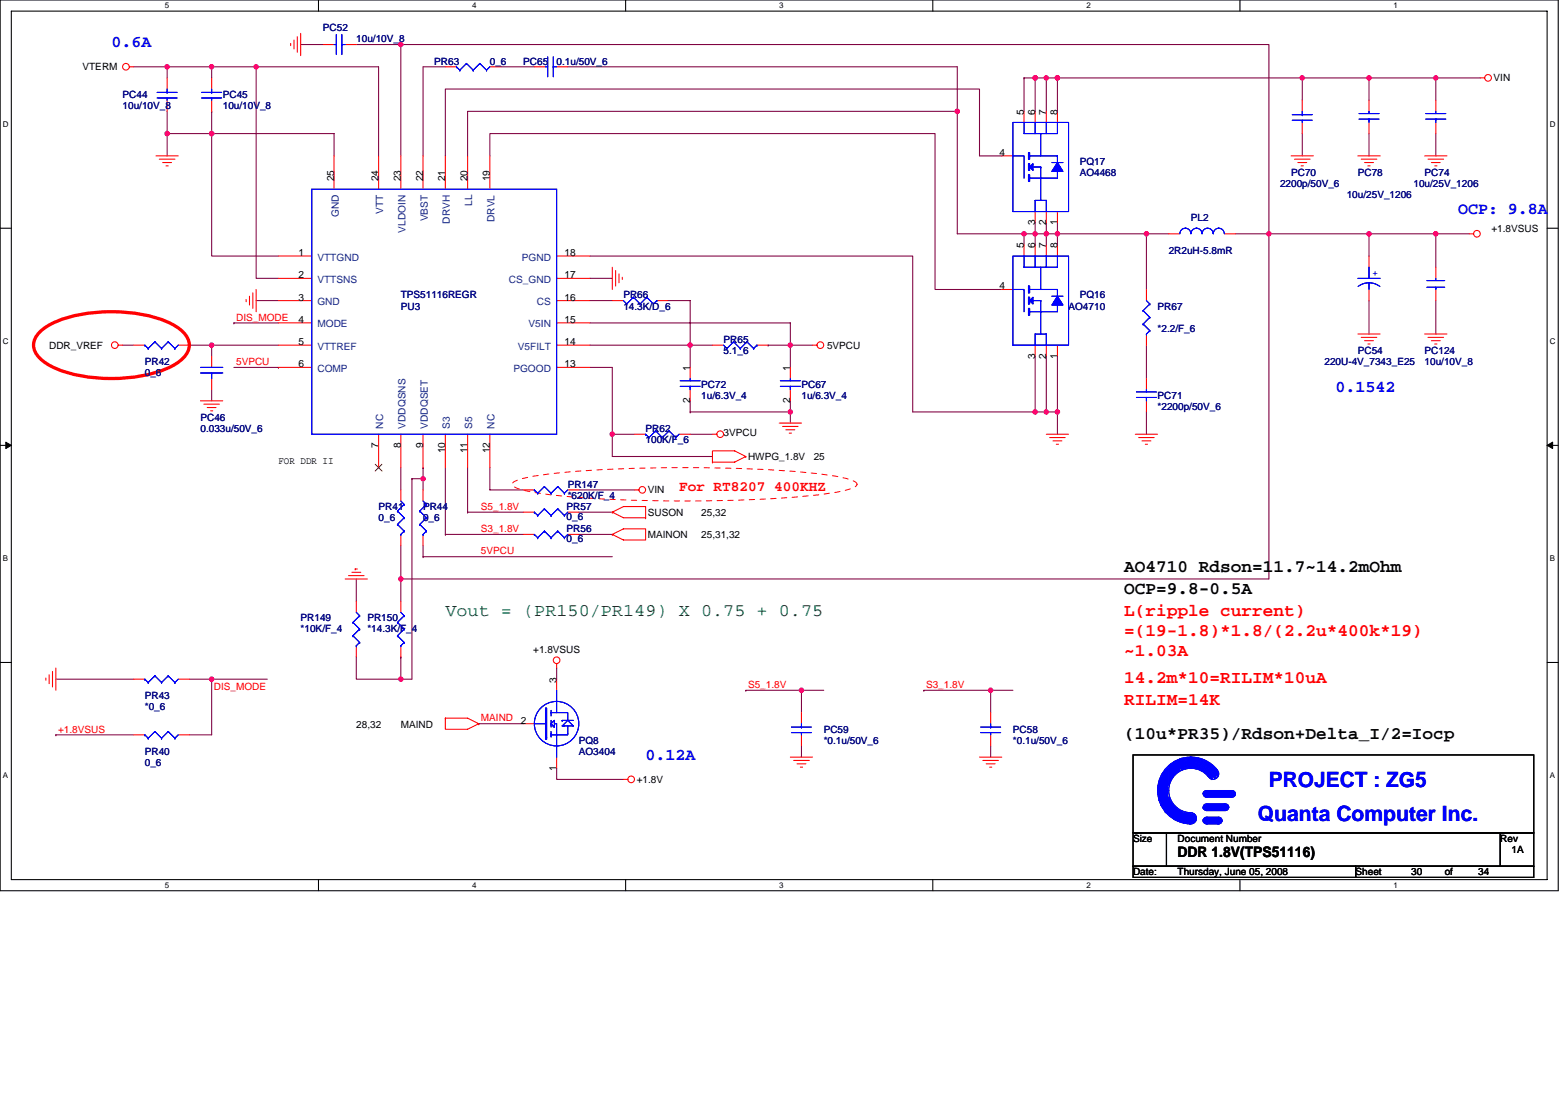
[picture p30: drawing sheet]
<svg xmlns="http://www.w3.org/2000/svg" width="297mm" height="210mm" viewBox="0 0 297 210" stroke-linecap="round" stroke-linejoin="round" font-family="sans-serif">
<defs><g id="words">
<g font-size="4" fill="#00f">
<text x="240.4" y="149.1">PROJECT : ZG5</text>
<text x="238.3" y="155.4">Quanta Computer Inc.</text>
</g>
<g font-size="3.4">
<text x="213" y="108.2">AO4710 Rdson=11.7~14.2mOhm</text>
<text x="213" y="112.4">OCP=9.8-0.5A</text>
<text x="213" y="139.8">(10u*PR35)/Rdson+Delta_I/2=Iocp</text>
</g>
<text font-size="3.4" fill="#008000" x="84.4" y="116.6">Vout = (PR150/PR149) X 0.75 + 0.75</text>
<g font-size="3.4" fill="#f00">
<text x="213" y="116.6">L(ripple current)</text>
<text x="213" y="120.5">=(19-1.8)*1.8/(2.2u*400k*19)</text>
<text x="213" y="124.3">~1.03A</text>
<text x="213" y="129.3">14.2m*10=RILIM*10uA</text>
<text x="213" y="133.5">RILIM=14K</text>
</g>
<g font-size="3.2" fill="#00f">
<text x="21.1" y="8.9">0.6A</text>
<text x="276.2" y="40.6">OCP: 9.8A</text>
<text x="253" y="74.3">0.1542</text>
<text x="122.3" y="143.9">0.12A</text>
</g>
<text font-size="2.7" fill="#f00" x="128.6" y="92.9">For RT8207 400KHZ</text>
<text font-size="2.7" x="223.1" y="162.3">DDR 1.8V(TPS51116)</text>
<g font-size="1.9" fill="#000080">
<text x="61.2" y="5.9">PC52</text>
<text x="67.5" y="8">10u/10V_8</text>
<text x="82.3" y="12.2">PR63</text>
<text x="92.8" y="12.2">0_6</text>
<text x="99.1" y="12.2">PC65</text>
<text x="105.4" y="12.2">0.1u/50V_6</text>
<text x="23.2" y="18.6">PC44</text>
<text x="23.2" y="20.7">10u/10V_8</text>
<text x="42.2" y="18.6">PC45</text>
<text x="42.2" y="20.7">10u/10V_8</text>
<text x="204.5" y="31.2">PQ17</text>
<text x="204.5" y="33.3">AO4468</text>
<text x="242.5" y="35.4">2200p/50V_6</text>
<text x="244.6" y="33.3">PC70</text>
<text x="257.2" y="33.3">PC78</text>
<text x="267.8" y="35.4">10u/25V_1206</text>
<text x="269.9" y="33.3">PC74</text>
<text x="225.6" y="41.8">PL2</text>
<text x="255.1" y="37.5">10u/25V_1206</text>
<text x="221.4" y="48.1">2R2uH-5.8mR</text>
<text x="75.9" y="58.6">PU3</text>
<text x="75.9" y="56.5">TPS51116REGR</text>
<text x="118.1" y="56.5">PR66</text>
<text x="118.1" y="58.6">14.3K/D_6</text>
<text x="202.4" y="58.6">AO4710</text>
<text x="204.5" y="56.5">PQ16</text>
<text x="219.3" y="58.6">PR67</text>
<text x="137.1" y="64.9">PR65</text>
<text x="219.3" y="62.8">*2.2/F_6</text>
<text x="27.4" y="69.2">PR42</text>
<text x="27.4" y="71.3">0_6</text>
<text x="137.1" y="67">5.1_6</text>
<text x="250.9" y="69.2">220U-4V_7343_E25</text>
<text x="257.2" y="67">PC54</text>
<text x="269.9" y="67">PC124</text>
<text x="269.9" y="69.2">10u/10V_8</text>
<text x="132.8" y="73.4">PC72</text>
<text x="132.8" y="75.5">1u/6.3V_4</text>
<text x="151.8" y="73.4">PC67</text>
<text x="151.8" y="75.5">1u/6.3V_4</text>
<text x="219.3" y="75.5">PC71</text>
<text x="219.3" y="77.6">*2200p/50V_6</text>
<text x="38" y="79.7">PC46</text>
<text x="38" y="81.8">0.033u/50V_6</text>
<text x="122.3" y="81.8">PR62</text>
<text x="122.3" y="83.9">100K/F_6</text>
<text x="107.6" y="92.3">PR147</text>
<text x="107.6" y="94.5">*620K/F_4</text>
<text x="71.7" y="96.6">PR41</text>
<text x="71.7" y="98.7">0_6</text>
<text x="80.1" y="96.6">PR44</text>
<text x="80.1" y="98.7">0_6</text>
<text x="107.3" y="100.8">PR56</text>
<text x="107.3" y="96.6">PR57</text>
<text x="107.3" y="98.5">0_6</text>
<text x="107.3" y="102.7">0_6</text>
<text x="57" y="117.6">PR149</text>
<text x="57" y="119.8">*10K/F_4</text>
<text x="69.6" y="117.6">PR150</text>
<text x="69.6" y="119.8">*14.3K/F_4</text>
<text x="27.4" y="132.4">PR43</text>
<text x="27.4" y="134.5">*0_6</text>
<text x="27.4" y="142.9">PR40</text>
<text x="109.7" y="140.8">PQ8</text>
<text x="109.7" y="142.9">AO3404</text>
<text x="156" y="138.7">PC59</text>
<text x="156" y="140.8">*0.1u/50V_6</text>
<text x="191.9" y="138.7">PC58</text>
<text x="191.9" y="140.8">*0.1u/50V_6</text>
<text x="27.4" y="145">0_6</text>
</g>
<g font-size="1.9">
<text x="15.6" y="13.3">VTERM</text>
<text x="283" y="15.4">VIN</text>
<text x="194" y="21.7" transform="rotate(-90 194 21.7)">5</text>
<text x="196.1" y="21.7" transform="rotate(-90 196.1 21.7)">6</text>
<text x="198.2" y="21.7" transform="rotate(-90 198.2 21.7)">7</text>
<text x="200.3" y="21.7" transform="rotate(-90 200.3 21.7)">8</text>
<text x="189.3" y="29.5">4</text>
<text x="63.3" y="34.4" transform="rotate(-90 63.3 34.4)">25</text>
<text x="71.7" y="34.4" transform="rotate(-90 71.7 34.4)">24</text>
<text x="75.9" y="34.4" transform="rotate(-90 75.9 34.4)">23</text>
<text x="80.1" y="34.4" transform="rotate(-90 80.1 34.4)">22</text>
<text x="84.4" y="34.4" transform="rotate(-90 84.4 34.4)">21</text>
<text x="88.6" y="34.4" transform="rotate(-90 88.6 34.4)">20</text>
<text x="92.8" y="34.4" transform="rotate(-90 92.8 34.4)">19</text>
<text x="194" y="47" transform="rotate(-90 194 47)">5</text>
<text x="196.1" y="47" transform="rotate(-90 196.1 47)">6</text>
<text x="196.1" y="42.6" transform="rotate(-90 196.1 42.6)">3</text>
<text x="198.2" y="47" transform="rotate(-90 198.2 47)">7</text>
<text x="198.2" y="42.6" transform="rotate(-90 198.2 42.6)">2</text>
<text x="200.3" y="47" transform="rotate(-90 200.3 47)">8</text>
<text x="200.3" y="42.6" transform="rotate(-90 200.3 42.6)">1</text>
<text x="282.5" y="43.9">+1.8VSUS</text>
<text x="56.5" y="48.5">1</text>
<text x="56.5" y="52.7">2</text>
<text x="106.9" y="48.5">18</text>
<text x="106.9" y="52.7">17</text>
<text x="56.5" y="56.9">3</text>
<text x="106.9" y="56.9">16</text>
<text x="189.3" y="54.8">4</text>
<text x="9.3" y="66">DDR_VREF</text>
<text x="56.5" y="61.1">4</text>
<text x="56.5" y="65.3">5</text>
<text x="106.9" y="61.1">15</text>
<text x="106.9" y="65.3">14</text>
<text x="156.7" y="66">5VPCU</text>
<text x="56.5" y="69.6">6</text>
<text x="106.9" y="69.6">13</text>
<text x="130.7" y="70.2" transform="rotate(-90 130.7 70.2)">1</text>
<text x="149.7" y="70.2" transform="rotate(-90 149.7 70.2)">1</text>
<text x="196.1" y="67.9" transform="rotate(-90 196.1 67.9)">3</text>
<text x="198.2" y="67.9" transform="rotate(-90 198.2 67.9)">2</text>
<text x="200.3" y="67.9" transform="rotate(-90 200.3 67.9)">1</text>
<text x="130.7" y="76.3" transform="rotate(-90 130.7 76.3)">2</text>
<text x="149.7" y="76.3" transform="rotate(-90 149.7 76.3)">2</text>
<text x="137.1" y="82.6">3VPCU</text>
<text x="52.7" y="87.9">FOR DDR II</text>
<text x="71.7" y="84.8" transform="rotate(-90 71.7 84.8)">7</text>
<text x="75.9" y="84.8" transform="rotate(-90 75.9 84.8)">8</text>
<text x="80.1" y="84.8" transform="rotate(-90 80.1 84.8)">9</text>
<text x="84.4" y="85.8" transform="rotate(-90 84.4 85.8)">10</text>
<text x="88.6" y="85.8" transform="rotate(-90 88.6 85.8)">11</text>
<text x="92.8" y="85.8" transform="rotate(-90 92.8 85.8)">12</text>
<text x="141.7" y="87.1">HWPG_1.8V</text>
<text x="154.1" y="87.1">25</text>
<text x="122.7" y="93.4">VIN</text>
<text x="122.7" y="101.8">MAINON</text>
<text x="122.7" y="97.6">SUSON</text>
<text x="132.8" y="97.6">25,32</text>
<text x="132.8" y="101.8">25,31,32</text>
<text x="101" y="123.5">+1.8VSUS</text>
<text x="105.4" y="129.2" transform="rotate(-90 105.4 129.2)">3</text>
<text x="67.5" y="137.9">28,32</text>
<text x="75.9" y="137.9">MAIND</text>
<text x="98.7" y="137">2</text>
<text x="105.4" y="145.9" transform="rotate(-90 105.4 145.9)">1</text>
<text x="120.6" y="148.2">+1.8V</text>
<text x="214.6" y="159.4">Size</text>
<text x="223.1" y="159.4">Document Number</text>
<text x="284.2" y="159.4">Rev</text>
<text x="286.3" y="161.5">1A</text>
<text x="214.6" y="165.7">Date:</text>
<text x="223.1" y="165.7">Thursday, June 05, 2008</text>
<text x="256.8" y="165.7">Sheet</text>
<text x="267.4" y="165.7">30</text>
<text x="273.7" y="165.7">of</text>
<text x="280" y="165.7">34</text>
</g>
<g font-size="1.9" fill="#004080">
<text x="64.2" y="41.2" transform="rotate(-90 64.2 41.2)">GND</text>
<text x="72.6" y="40.5" transform="rotate(-90 72.6 40.5)">VTT</text>
<text x="81" y="41.9" transform="rotate(-90 81 41.9)">VBST</text>
<text x="89.5" y="39" transform="rotate(-90 89.5 39)">LL</text>
<text x="76.8" y="44" transform="rotate(-90 76.8 44)">VLDOIN</text>
<text x="85.2" y="42.3" transform="rotate(-90 85.2 42.3)">DRVH</text>
<text x="93.7" y="42" transform="rotate(-90 93.7 42)">DRVL</text>
<text x="60.1" y="49.3">VTTGND</text>
<text x="60.1" y="53.6">VTTSNS</text>
<text x="96.4" y="53.6">CS_GND</text>
<text x="98.8" y="49.3">PGND</text>
<text x="60.1" y="57.8">GND</text>
<text x="101.7" y="57.8">CS</text>
<text x="60.1" y="62">MODE</text>
<text x="100.1" y="62">V5IN</text>
<text x="60.1" y="66.2">VTTREF</text>
<text x="60.1" y="70.4">COMP</text>
<text x="97.2" y="70.4">PGOOD</text>
<text x="98.1" y="66.2">V5FILT</text>
<text x="72.6" y="81.2" transform="rotate(-90 72.6 81.2)">NC</text>
<text x="76.8" y="81.2" transform="rotate(-90 76.8 81.2)">VDDQSNS</text>
<text x="81" y="81.2" transform="rotate(-90 81 81.2)">VDDQSET</text>
<text x="85.2" y="81.2" transform="rotate(-90 85.2 81.2)">S3</text>
<text x="89.5" y="81.2" transform="rotate(-90 89.5 81.2)">S5</text>
<text x="93.7" y="81.2" transform="rotate(-90 93.7 81.2)">NC</text>
</g>
<text font-size="1.9" fill="#00f" x="260" y="52.3">+</text>
<g font-size="1.9" fill="#f00">
<text x="44.7" y="60.7">DIS_MODE</text>
<text x="44.7" y="69.1">5VPCU</text>
<text x="91.1" y="96.6">S5_1.8V</text>
<text x="91.1" y="100.8">S3_1.8V</text>
<text x="91.1" y="105">5VPCU</text>
<text x="40.5" y="130.7">DIS_MODE</text>
<text x="141.7" y="130.3">S5_1.8V</text>
<text x="175.4" y="130.3">S3_1.8V</text>
<text x="91.1" y="136.6">MAIND</text>
<text x="11" y="138.7">+1.8VSUS</text>
</g>
<g font-size="1.5">
<text x="31.2" y="1.6">5</text>
<text x="89.4" y="1.6">4</text>
<text x="147.6" y="1.6">3</text>
<text x="205.8" y="1.6">2</text>
<text x="264" y="1.6">1</text>
<text x=".6" y="24">D</text>
<text x="293.6" y="24">D</text>
<text x=".6" y="65.1">C</text>
<text x="293.6" y="65.1">C</text>
<text x=".6" y="106.2">B</text>
<text x="293.6" y="106.2">B</text>
<text x=".6" y="147.3">A</text>
<text x="293.6" y="147.3">A</text>
<text x="31.2" y="168.1">5</text>
<text x="89.4" y="168.1">4</text>
<text x="147.6" y="168.1">3</text>
<text x="205.8" y="168.1">2</text>
<text x="264" y="168.1">1</text>
</g>
</g></defs>
<path d="M0 0h295.2v168.7h-295.2zM2.1 2.1h291v164.4h-291z" fill="none" stroke="#000" stroke-width=".2"/>
<g fill="#fff">
<path d="M31.2 .2h.9v1.7h-.9z"/>
<path d="M31.2 166.8h.9v1.6h-.9z"/>
</g>
<path d="M60.3 0v2.1M60.3 166.5v2.2" fill="none" stroke="#000" stroke-width=".2"/>
<g fill="#fff">
<path d="M89.4 .2h.9v1.7h-.9z"/>
<path d="M89.4 166.8h.9v1.6h-.9z"/>
</g>
<path d="M118.5 0v2.1M118.5 166.5v2.2" fill="none" stroke="#000" stroke-width=".2"/>
<g fill="#fff">
<path d="M147.6 .2h.8v1.7h-.8z"/>
<path d="M147.6 166.8h.8v1.6h-.8z"/>
</g>
<path d="M176.7 0v2.1M176.7 166.5v2.2" fill="none" stroke="#000" stroke-width=".2"/>
<g fill="#fff">
<path d="M205.8 .2h.8v1.7h-.8z"/>
<path d="M205.8 166.8h.8v1.6h-.8z"/>
</g>
<path d="M234.9 0v2.1M234.9 166.5v2.2" fill="none" stroke="#000" stroke-width=".2"/>
<g fill="#fff">
<path d="M264 .2h.8v1.7h-.8z"/>
<path d="M264 166.8h.8v1.6h-.8z"/>
<path d="M.6 22.7h1.1v1.6h-1.1z"/>
<path d="M293.6 22.7h1.1v1.6h-1.1z"/>
<path d="M.6 63.8h1.1v1.6h-1.1z"/>
<path d="M293.6 63.8h1.1v1.6h-1.1z"/>
</g>
<path d="M0 43.2h2.1M293.1 43.2h2.1" fill="none" stroke="#000" stroke-width=".2"/>
<g fill="#fff">
<path d="M.6 104.9h1v1.7h-1z"/>
<path d="M293.6 104.9h1v1.7h-1z"/>
</g>
<path d="M0 84.3h2.1M293.1 84.3h2.1" fill="none" stroke="#000" stroke-width=".2"/>
<path d="M1.1 83.7l1 .6-1 .6zM293.1 84.3l1-.6v1.2z" fill="#000" stroke="#000" stroke-width=".19"/>
<g fill="#fff">
<path d="M.5 146h1.1v1.7h-1.1z"/>
<path d="M293.6 146h1v1.7h-1z"/>
</g>
<path d="M0 125.4h2.1M293.1 125.4h2.1M214.6 142.9h76v14.8h-76zM214.6 157.7h6.4v6.3h-6.4zM221 157.7h63.2v6.3h-63.2zM284.2 157.7h6.4v6.3h-6.4zM214.6 164h42.2v2.1h-42.2zM256.8 164h33.8v2.1h-33.8z" fill="none" stroke="#000" stroke-width=".2"/>
<g fill="none" stroke="#800040" stroke-width=".2">
<path d="M25.3 12.6h6.4M31.7 12.6h.1M31.7 12.6v2.2M31.7 12.6h16.8M40.1 12.6v2.2M40.1 12.6h.1M48.5 12.6h23.2v16.9M48.5 12.6v40.1h4.2M48.5 12.6h.1M57 8.4h4.2M67.5 8.4h8.4v21.1M75.9 8.4h164.5v35.9"/>
<path d="M75.9 8.4h.1M84.4 12.6h-4.3v16.9M94.9 12.6h6.3M107.6 12.6h73.7v8.5M194 14.8v6.3M194 14.8h.1M194 14.8h78M196.1 14.8v6.3M196.1 14.8h.1M198.2 14.8v6.3M198.2 14.8h.1M200.3 14.8h.1"/>
<path d="M200.3 14.8v6.3M246.7 14.8v4.2M246.7 14.8h.1M259.3 14.8v4.2M259.3 14.8h.1M272 14.8v4.2M272 14.8h8.4M31.7 25.3v4.2M31.7 21.1v4.2M31.7 25.3h31.6v4.2M31.7 25.3h.1M40.1 21.1h.1"/>
<path d="M40.1 25.3v23.2h12.6M40.1 25.3h.1M40.1 21.1v4.2M84.4 29.5v-12.6h101.2v12.6h4.2M92.8 29.5v-4.2h84.3v29.5h12.7M181.3 21.1v23.2h12.7v2.1M181.3 21.1h-92.7v8.4M181.3 21.1h.1M246.7 25.3v4.2M259.3 25.3v4.2M272 25.3v4.2M48.5 56.9h4.2"/>
<path d="M111.8 48.5h61.1v29.5h23.2M111.8 56.9h4.2M111.8 52.7h4.2M126.5 56.9h4.2v8.5M194 44.3h2.1v2.1M194 44.3h.1M196.1 44.3h2.1v2.1M196.1 44.3h.1M196.1 42.2v2.1M198.2 44.3h2.1v2.1M198.2 44.3h.1M198.2 42.2v2.1"/>
<path d="M200.3 42.2v2.1M200.3 44.3h16.9v10.5M200.3 44.3h.1M217.2 44.3h.1M217.2 44.3h4.2M234 44.3h6.4M240.4 44.3h18.9M240.4 44.3h.1M240.4 44.3v65.3h-164.5M259.3 56.9v6.3M259.3 44.3v4.2M259.3 44.3h.1"/>
<path d="M259.3 44.3h19M272 44.3h.1M272 44.3v6.3M272 56.9v6.3M23.2 65.4h2.1M35.9 65.4h4.2M40.1 73.8v2.1M40.1 65.4v2.1M40.1 65.4h.1M40.1 65.4h12.6M44.3 61.1h.1M44.3 61.1h8.4"/>
<path d="M44.3 69.6h8.4M52.7 69.6h.1M111.8 69.6h4.2v12.6M111.8 61.1h37.9v4.3h4.2M111.8 65.4h18.9M130.7 65.4h.1M130.7 65.4v4.2M130.7 65.4h4.3M130.7 78h19v2.1M130.7 78h.1M130.7 75.9v2.1M145.5 65.4h4.2v4.2"/>
<path d="M145.5 65.4h.1M149.7 75.9v2.1M196.1 67.5v10.5M196.1 78h.1M196.1 78h4.2M198.2 67.5v10.5M198.2 78h.1M200.3 78h.1M200.3 67.5v10.5M200.3 78v4.2M217.2 65.4v6.3M217.2 78v4.2"/>
<path d="M75.9 88.5v4.3M78 90.6v38h-2.1M78 90.6h.1M78 90.6h2.1M80.1 90.6v2.2M80.1 88.5h.1M80.1 88.5v2.1M84.4 88.5v12.7M88.6 97h.1M88.6 88.5v8.5M88.6 97h10.5M92.8 88.5v4.3h6.3"/>
<path d="M109.7 97h6.3M109.7 92.8h10.5M116 82.2v4.2h19M116 82.2h.1M116 82.2h4.2M130.7 82.2h4.3M67.5 109.6v4.2M75.9 103.3v6.3M75.9 109.6h.1M75.9 109.6v4.2M80.1 105.4h.1M80.1 103.3v2.1"/>
<path d="M80.1 105.4h35.9M84.4 101.2h.1M84.4 101.2h14.7M109.7 101.2h6.3M10.6 128.6h14.7M10.6 139.1h.1M10.6 139.1h14.7M35.9 128.6h4.2M40.1 128.6h.1M40.1 128.6v10.5h-4.2M40.1 128.6h10.5M67.5 124.4v4.2h8.4v-4.2"/>
<path d="M75.9 124.4h.1M90.7 137h.1M90.7 137h8.4M105.4 126.5v2.1M141.3 130.7h10.5v4.2M141.3 130.7h.1M151.8 130.7h.1M151.8 130.7h4.2M175 130.7h12.7v4.2M175 130.7h.1M187.7 130.7h.1M187.7 130.7h4.2"/>
<path d="M105.4 145.5v2.1h12.7M151.8 141.2v2.2M187.7 141.2v2.2"/>
</g>
<g fill="#f0f" stroke="#f0f" stroke-width=".2">
<circle cx="217.2" cy="44.3" r=".42"/>
<circle cx="116" cy="82.2" r=".42"/>
<circle cx="200.3" cy="14.7" r=".42"/>
<circle cx="246.7" cy="14.7" r=".42"/>
<circle cx="40.1" cy="128.6" r=".42"/>
<circle cx="240.4" cy="44.3" r=".42"/>
<circle cx="272" cy="44.3" r=".42"/>
<circle cx="272" cy="14.7" r=".42"/>
<circle cx="259.3" cy="14.7" r=".42"/>
<circle cx="40.1" cy="65.3" r=".42"/>
<circle cx="151.8" cy="130.7" r=".42"/>
<circle cx="187.7" cy="130.7" r=".42"/>
<circle cx="75.9" cy="8.4" r=".42"/>
<circle cx="196.1" cy="78" r=".42"/>
<circle cx="200.3" cy="78" r=".42"/>
<circle cx="198.2" cy="78" r=".42"/>
<circle cx="198.2" cy="44.3" r=".42"/>
<circle cx="196.1" cy="44.3" r=".42"/>
<circle cx="194" cy="44.3" r=".42"/>
<circle cx="200.3" cy="44.3" r=".42"/>
<circle cx="259.3" cy="44.3" r=".42"/>
<circle cx="198.2" cy="14.7" r=".42"/>
<circle cx="196.1" cy="14.7" r=".42"/>
<circle cx="31.7" cy="12.6" r=".42"/>
<circle cx="40.1" cy="25.3" r=".42"/>
<circle cx="48.5" cy="12.6" r=".42"/>
<circle cx="40.1" cy="12.6" r=".42"/>
<circle cx="31.7" cy="25.3" r=".42"/>
<circle cx="75.9" cy="109.6" r=".42"/>
<circle cx="181.3" cy="21.1" r=".42"/>
<circle cx="130.7" cy="65.3" r=".42"/>
<circle cx="149.7" cy="65.3" r=".42"/>
<circle cx="149.7" cy="78" r=".42"/>
<circle cx="75.9" cy="128.6" r=".42"/>
<circle cx="80.1" cy="90.6" r=".41"/>
</g>
<g fill="none" stroke="#f00" stroke-width=".2">
<path d="M24.5 12.6h.8M31.7 14.8v2.1M31.7 19v2.1M40.1 14.8v2.1M40.1 19v2.1M55.1 8.2v.4M55.7 7.6v1.7M56.3 7v2.9M57 6.3v4.2M61.2 8.4h2.1M65.4 8.4h2.1M84.4 12.6h2.1"/>
<path d="M92.8 12.6h2.1M101.2 12.6h2.1M105.4 12.6h2.2M246.7 19v2.1M259.3 19v2.1M272 19v2.1M280.4 14.8h.9M29.6 29.5h4.2M30.2 30.1h2.9M30.8 30.8h1.7M31.5 31.4h.4M63.3 29.5v6.3"/>
<path d="M71.7 29.5v6.3M75.9 29.5v6.3M80.1 29.5v6.3M84.4 29.5v6.3M88.6 29.5v6.3M92.8 29.5v6.3M189.8 29.5h2.1M194 21.1v2.1M196.1 21.1v2.1M198.2 21.1v2.1M200.3 21.1v2.1M244.6 29.5h4.2"/>
<path d="M245.2 30.1h3M245.9 30.8h1.6M246.5 31.4h.4M246.7 23.2v2.1M257.2 29.5h4.3M257.9 30.1h2.9M258.5 30.8h1.7M259.1 31.4h.5M259.3 23.2v2.1M269.9 29.5h4.2M270.5 30.1h3M271.2 30.8h1.6"/>
<path d="M271.8 31.4h.4M272 23.2v2.1M46.6 56.7v.4M47.3 56.1v1.7M47.9 55.4v3M48.5 54.8v4.2M52.7 48.5h6.4M52.7 52.7h6.4M52.7 56.9h6.4M105.4 48.5h6.4M105.4 52.7h6.4M105.4 56.9h6.4"/>
<path d="M116 50.6v4.2M116 56.9h2.1M116.6 51.2v3M117.2 51.9v1.6M117.9 52.5v.4M124.4 56.9h2.1M189.8 54.8h2.1M194 46.4v2.1M196.1 40.1v2.1M196.1 46.4v2.1M198.2 40.1v2.1M198.2 46.4v2.1"/>
<path d="M200.3 40.1v2.1M200.3 46.4v2.1M217.2 54.8v2.1M221.4 44.3h2.1M231.9 44.3h2.1M259.3 48.5v2.1M259.3 54.8v2.1M272 50.6v2.1M272 54.8v2.1M278.3 44.3h.9M22.4 65.4h.8M25.3 65.4h2.1"/>
<path d="M33.8 65.4h2.1M38 75.9h4.2M38.6 76.5h3M39.3 77.2h1.6M39.9 77.8h.4M40.1 67.5v2.1M40.1 71.7v2.1M52.7 61.1h6.4M52.7 65.4h6.4M52.7 69.6h6.4M105.4 61.1h6.4M105.4 65.4h6.4"/>
<path d="M105.4 69.6h6.4M130.7 69.6v2.1M130.7 73.8v2.1M135 65.4h2.1M143.4 65.4h2.1M149.7 69.6v2.1M149.7 73.8v2.1M153.9 65.4h.9M196.1 65.4v2.1M198.2 65.4v2.1M200.3 65.4v2.1M217.2 63.2v2.2"/>
<path d="M217.2 71.7v2.1M217.2 75.9v2.1M257.2 63.2h4.3M257.9 63.9h2.9M258.5 64.5h1.7M259.1 65.1h.5M269.9 63.2h4.2M270.5 63.9h3M271.2 64.5h1.6M271.8 65.1h.4M71.7 82.2v6.3M75.9 82.2v6.3"/>
<path d="M75.9 92.8v2.1M80.1 82.2v6.3M80.1 92.8v2.1M84.4 82.2v6.3M88.6 82.2v6.3M92.8 82.2v6.3M99.1 97h2.1M99.1 92.8h2.1M107.6 97h2.1M107.6 92.8h2.1M116 97l2.1 1h4.2M116 97h.1"/>
<path d="M116 97l2.1-1.1h4.2v2.1M120.2 92.8h.8M120.2 82.2h2.1M122.3 98h.1M128.6 82.2h2.1M135 87.5h.1M135 82.2h.8M141.3 86.4l-2.1 1.1h-4.2M141.3 86.4h.1M141.3 86.4l-2.1-1h-4.2v2.1M147.6 80.1h4.2M148.2 80.7h3"/>
<path d="M148.9 81.4h1.7M149.5 82h.4M198.2 82.2h4.2M198.8 82.8h3M199.5 83.5h1.7M200.1 84.1h.4M215.1 82.2h4.2M215.7 82.8h3M216.3 83.5h1.7M217 84.1h.4M65.4 109.6h4.2M66 109h3"/>
<path d="M66.7 108.4h1.6M67.3 107.7h.1M67.3 107.7h.4M67.5 113.8v2.2M75.9 101.2v2.1M75.9 113.8v2.2M80.1 101.2v2.1M99.1 101.2h2.1M107.6 101.2h2.1M116 101.2l2.1-1.1h4.2v2.1h-4.2zM116 101.2h.1M8.7 128.4v.4"/>
<path d="M9.3 127.8v1.6M9.9 127.1v3M10.6 126.5v4.2M25.3 128.6h2.1M25.3 139.1h2.1M33.8 128.6h2.1M33.8 139.1h2.1M67.5 122.3v2.1M75.9 122.3v2.1M84.4 136h4.2l2.1 1M84.4 136v2.1h4.2l2.1-1.1M84.4 136h.1"/>
<path d="M90.7 137h.1M99.1 137h2.1M105.4 125.6v.9M105.4 128.6v2.1M151.8 134.9v2.1M151.8 139.1v2.1M187.7 134.9v2.1M187.7 139.1v2.1M105.4 143.4v2.1M118.1 147.6h.8M149.7 143.4h4.2M150.4 144h2.9"/>
<path d="M151 144.6h1.7M151.6 145.3h.4M185.6 143.4h4.2M186.2 144h2.9M186.8 144.6h1.7M187.5 145.3h.4"/>
<circle cx="23.9" cy="12.6" r=".63"/>
<circle cx="281.9" cy="14.7" r=".63"/>
<circle cx="279.8" cy="44.3" r=".63"/>
<circle cx="21.7" cy="65.3" r=".63"/>
<circle cx="155.4" cy="65.3" r=".63"/>
<circle cx="121.7" cy="92.8" r=".62"/>
<circle cx="136.4" cy="82.2" r=".63"/>
<circle cx="105.4" cy="125" r=".63"/>
<circle cx="119.6" cy="147.6" r=".63"/>
</g>
<path d="M7.9 62.6a18.6 18.6 0 0 1 9.8-3.4 28 28 0 0 1 14.9 2.2 5 5 0 0 1 3.3 3.9 5 5 0 0 1-3.3 4 28.4 28.4 0 0 1-16.5 2 15 15 0 0 1-8.9-3.8 3.2 3.2 0 0 1 .7-4.9z" fill="none" stroke="#f00" stroke-width=".62"/>
<path d="M97.1 91.4a13.7 13.7 0 0 1 5.9-1.5 267.9 267.9 0 0 1 53.4 0l2.8 .4a6.8 6.8 0 0 1 3 1.1l.2 .3a2.49 2.49 0 0 1-2.1 1.1 110.9 110.9 0 0 1-19.2 1.9 263.9 263.9 0 0 1-38.1-1.2l-2.8-.5a6.8 6.8 0 0 1-3.1-1l-.1-.3z" fill="none" stroke="#f00" stroke-width=".19" stroke-dasharray="1 1 1 1 1 1 1 1"/>
<g fill="none" stroke="#00f" stroke-width=".2">
<path d="M29.8 17.5h3.8M29.8 18.6h3.8M31.7 18.6v.4M31.7 17.5h.1M31.7 16.9v.6M38.2 17.5h3.8M38.2 18.6h3.8M40.1 18.6v.4M40.1 17.5h.1M40.1 16.9v.6M63.3 8.4h.4M63.7 6.5v3.8"/>
<path d="M64.8 6.5v3.8M64.8 8.4h.1M64.8 8.4h.6M86.5 12.6h.1M86.5 12.6l.6 .7M87.1 13.3h.1M88.4 12h.1M88.4 12l1.2 1.3M88.4 12l-1.3 1.3M89.6 13.3h.1M90.9 12h.1M90.9 12l1.3 1.3"/>
<path d="M90.9 12l-1.3 1.3M92.2 13.3h.1M92.8 12.6l-.6 .7M103.3 12.6h.5M103.8 10.8v3.7M104.8 10.8v3.7M104.8 12.6h.1M104.8 12.6h.6M59.1 35.8h46.3v46.4h-46.3zM191.9 29.5h2.1v4.2M191.9 23.2h10.5v16.9h-10.5zM194 23.2v2.1h6.3v-2.1"/>
<path d="M194.8 33.1h.2v1.3h-.2zM194.8 31h.2v1.3h-.2zM194.8 28.9h.2v1.2h-.2zM195 29.5h5.3v1.3M195.7 31.6h1.5M196.1 23.2v2.1M197.2 25.3v4.2M197.2 31.6v6.3M197.2 31.6h.1M198.2 23.2v2.1M199.3 30.8h2.1M200.3 32.5v1.2h-5.3"/>
<path d="M244.8 21.7h3.8M244.8 22.8h3.8M246.7 22.8v.4M246.7 21.7h.1M246.7 21.1v.6M257.4 22.6h3.8M257.4 21.5h3.8M259.3 21.1v.4M259.3 22.6h.1M259.3 22.6v.6M270.1 22.6h3.8M270.1 21.5h3.8"/>
<path d="M272 21.1v.4M272 22.6h.1M272 22.6v.6M118.1 56.9l.6 .7M118.7 57.6h.1M120 56.3h.1M120 56.3l-1.3 1.3M120 56.3l1.3 1.3M121.3 57.6h.1M122.5 56.3h.1M122.5 56.3l-1.2 1.3M122.5 56.3l1.3 1.3"/>
<path d="M123.8 57.6h.1M124.4 56.9h.1M124.4 56.9l-.6 .7M191.9 54.8h2.1v4.2M191.9 48.5h10.5v16.9h-10.5zM194 48.5v2.1h6.3v-2.1M194.8 58.4h.2v1.3h-.2zM194.8 56.3h.2v1.3h-.2zM194.8 54.2h.2v1.2h-.2zM195 54.8h5.3v1.3M195.7 56.9h1.5M196.1 40.1v-2.2h2.1v2.2"/>
<path d="M196.1 48.5v2.1M197.2 50.6v4.2M197.2 56.9v6.3M197.2 56.9h.1M198.2 48.5v2.1M199.3 56.1h2.1M200.3 57.8v1.2h-5.3M216.6 58.8h.1M216.6 58.8l1.2 1.3M217.2 56.9l.6 .7M217.8 57.6h.1M217.8 57.6l-1.2 1.2"/>
<path d="M223.5 44.3a1.04 1.04 0 0 1 1.1-1.1 1.04 1.04 0 0 1 1 1.1 1.06 1.06 0 0 1 1.1-1.1 1.04 1.04 0 0 1 1 1.1 1.06 1.06 0 0 1 1.1-1.1 1.06 1.06 0 0 1 1 1.1 1.06 1.06 0 0 1 1.1-1.1 1.05 1.05 0 0 1 1 1.1M257.2 52.7h4.3M259.3 53.5l.9 .2 1.2 .5M259.3 53.5l-1.3 .3-.7 .4M259.3 53.5v1.3M259.3 50.6v2.1M270.3 54.4h3.4M270.3 53.1h3.4M272 52.7v.4M272 54.4h.1M272 54.4v.4M27.4 65.4h.1"/>
<path d="M27.4 65.4l.7 .6M28.1 66h.1M29.3 64.7h.1M29.3 64.7l1.3 1.3M29.3 64.7l-1.2 1.3M30.6 66h.1M31.9 64.7h.1M31.9 64.7l1.2 1.3M31.9 64.7l-1.3 1.3M33.1 66h.1M33.8 65.4l-.7 .6M38 69.6h4.2"/>
<path d="M38 70.6h4.2M40.1 70.6h.1M40.1 70.6v1.1M128.8 73.2h3.8M128.8 72.1h3.8M130.7 71.7v.4M130.7 73.2h.1M130.7 73.2v.6M137.1 65.4l.6 .6M137.7 66h.1M139 64.7h.1M139 64.7l-1.3 1.3"/>
<path d="M139 64.7l1.2 1.3M140.2 66h.1M141.5 64.7h.1M141.5 64.7l-1.3 1.3M141.5 64.7l1.3 1.3M142.8 66h.1M143.4 65.4h.1M143.4 65.4l-.6 .6M147.8 73.2h3.8M147.8 72.1h3.8M149.7 71.7v.4M149.7 73.2h.1"/>
<path d="M149.7 73.2v.6M196.1 65.4v-2.2h2.1v2.2M215.3 75.3h3.8M215.3 74.2h3.8M216.6 61.4h.1M216.6 61.4l1.2 1.2M217.2 73.8v.4M217.2 75.3h.1M217.2 63.2h.1M217.2 75.3v.6M217.8 60.1h.1M217.8 62.6h.1"/>
<path d="M217.8 60.1l-1.2 1.3M217.8 62.6l-.6 .6M75.3 96.8h.1M75.3 99.3h.1M75.3 96.8l1.3 1.2M75.3 99.3l1.3 1.3M75.9 94.9l.7 .6M76.6 95.5h.1M76.6 98h.1M76.6 95.5l-1.3 1.3M76.6 98l-1.3 1.3M79.5 96.8h.1"/>
<path d="M79.5 99.3h.1M79.5 96.8l1.3 1.2M79.5 99.3l1.3 1.3M80.1 94.9l.7 .6M80.8 95.5h.1M80.8 98h.1M80.8 95.5l-1.3 1.3M80.8 98l-1.3 1.3M101.2 97h.1M101.2 92.8h.1M101.2 97l.7 .6M101.2 92.8l.7 .6"/>
<path d="M101.9 97.6h.1M101.9 93.4h.1M103.1 96.3h.1M103.1 92.1h.1M103.1 96.3l1.3 1.3M103.1 96.3l-1.2 1.3M103.1 92.1l1.3 1.3M103.1 92.1l-1.2 1.3M104.4 97.6h.1M104.4 93.4h.1M105.7 96.3h.1M105.7 92.1h.1"/>
<path d="M105.7 96.3l1.2 1.3M105.7 96.3l-1.3 1.3M105.7 92.1l1.2 1.3M105.7 92.1l-1.3 1.3M106.9 97.6h.1M106.9 93.4h.1M107.6 97l-.7 .6M107.6 92.8l-.7 .6M122.3 82.2h.1M122.3 82.2l.6 .6M122.9 82.8h.1M124.2 81.6h.1"/>
<path d="M124.2 81.6l1.3 1.2M124.2 81.6l-1.3 1.2M125.5 82.8h.1M126.7 81.6h.1M126.7 81.6l1.3 1.2M126.7 81.6l-1.2 1.2M128 82.8h.1M128.6 82.2l-.6 .6M66.9 117.8h.1M66.9 117.8l1.2 1.3M67.5 116l.6 .6M68.1 116.6h.1"/>
<path d="M68.1 119.1h.1M68.1 116.6l-1.2 1.2M68.1 119.1l-1.2 1.3M75.3 117.8h.1M75.3 117.8l1.3 1.3M75.9 101.2h.1M75.9 116l.7 .6M76.6 116.6h.1M76.6 119.1h.1M76.6 100.6h.1M76.6 116.6l-1.3 1.2M76.6 119.1l-1.3 1.3"/>
<path d="M76.6 100.6l-.7 .6M80.1 101.2h.1M80.8 100.6h.1M80.8 100.6l-.7 .6M101.2 101.2h.1M101.2 101.2l.7 .6M101.9 101.8h.1M103.1 100.6h.1M103.1 100.6l1.3 1.2M103.1 100.6l-1.2 1.2M104.4 101.8h.1M105.7 100.6h.1"/>
<path d="M105.7 100.6l1.2 1.2M105.7 100.6l-1.3 1.2M106.9 101.8h.1M107.6 101.2l-.7 .6M27.4 128.6h.1M27.4 139.1h.1M27.4 128.6l.7 .6M27.4 139.1l.7 .7M28.1 129.2h.1M28.1 139.8h.1M29.3 128h.1M29.3 138.5h.1"/>
<path d="M29.3 128l1.3 1.2M29.3 128l-1.2 1.2M29.3 138.5l1.3 1.3M29.3 138.5l-1.2 1.3M30.6 129.2h.1M30.6 139.8h.1M31.9 128h.1M31.9 138.5h.1M31.9 128l1.2 1.2M31.9 128l-1.3 1.2M31.9 138.5l1.2 1.3M31.9 138.5l-1.3 1.3"/>
<path d="M33.1 129.2h.1M33.1 139.8h.1M33.8 128.6l-.7 .6M33.8 139.1l-.7 .7M66.9 120.4h.1M66.9 120.4l1.2 1.2M67.5 122.3h.1M68.1 121.6h.1M68.1 121.6l-.6 .7M75.3 120.4h.1M75.3 120.4l1.3 1.2M75.9 122.3h.1"/>
<path d="M76.6 121.6h.1M76.6 121.6l-.7 .7M101.2 137h2.1M103.3 134.1h.3v5.9h-.3zM104.4 134.9h1M104.4 137h.1M104.4 137l.6 .7v-.7M104.4 137l.6-.6v.6M104.4 136.4v.6M104.4 137v.7M104.4 138.5v1.1M104.4 134.5v.4"/>
<path d="M104.4 134.9v.7M104.8 137.5h.1M105 137h.4v6.4M105.4 130.7v4.2M105.4 134.9h2.2v1.5M106.5 136.4h.1M106.5 136.4h1.1M107.6 137.5v1.6h-3.2M107.6 136.4l1 1.1h-1.9M107.6 136.4l-1.1 1.1h.4M107.6 136.4h1M149.9 137.7h3.8"/>
<path d="M149.9 138.7h3.8M151.8 138.7v.4M151.8 137.7h.1M151.8 137v.7M185.8 137.7h3.8M185.8 138.7h3.8M187.7 138.7v.4M187.7 137.7h.1M187.7 137v.7M219.5 148.2v3l.2 .6v-4.2l.2-.4v5.2l.2 .2v-5.9l.2-.4v6.8l.3 .2v-7.2l.2-.2v8M221 153.9v-8.2l.2-.2v8.6h.2v-3.1l.2 .4v2.9l.2 .2v-2.7l.2 .4v2.5l.2 .3v-2.6l.2 .2v2.6h.3v-2.4l.2 .3v2.3h.2v-2.1l.2 .2v1.9l.2 .2v-2.1l.2 .2v1.9h.2v-1.7M221.4 145v3.6l.2-.6v-3l.2-.2v2.8l.2-.2v-2.8l.2-.2v2.5l.2-.2v-2.5h.3v2.3l.2-.2v-2.1l.2-.2v2.1l.2-.2v-1.9l.2-.2v2.1"/>
<path d="M223.9 153.7v.2h.2v1.7h.3v-1.7h.2v1.9h-.5l.7-1.9v1.9l.2-.2v-1.7l.2 .4v1.5h.2v-1.7h.2v1.7h.2v-1.7h.2v1.7l.2-.2v-1.3M223.9 143.6v2.1l-.2-.2v-1.7zM223.9 144.2a5.7 5.7 0 0 1 6.7 2.8M223.9 144.9a5.1 5.1 0 0 1 6.2 2.5M223.9 144.7a5.3 5.3 0 0 1 6.5 2.7M223.9 144.5a5.5 5.5 0 0 1 6.5 2.5M224 145.1a4.9 4.9 0 0 1 5.8 2.1M224 145.6l1.6-.3a4.4 4.4 0 0 1 3.9 2.3M224 145.3a4.6 4.6 0 0 1 5.7 2.3M224.1 143.7l1.4-.1a6.1 6.1 0 0 1 5.3 2.9M224.1 144a5.9 5.9 0 0 1 6.6 2.8M224.1 143.8v1.7"/>
<path d="M226.2 154.3h.1M226.2 154.3l.3 .2v.9M228.1 149.9h5.7v.2h-5.9v.2h6.1l-.2 .2h-5.7l.3 .2h5.4M228.1 152.4h4.5v.2h-4.5l-.2 .2h4.9l-.2 .3h-4.7l.5 .2h4M228.1 155h3.2v.2h-3.4v.2h3.6l-.2 .2h-3.4l.5 .2h2.9M228.6 154.7h2.3M228.6 156h2.3M228.6 153.5h3.6M228.6 152.2h3.6M228.6 151h4.8M228.6 149.7h4.8M228.9 147a4.2 4.2 0 0 0-3.3-1.5 4.2 4.2 0 0 0-4.2 4.2 4.2 4.2 0 0 0 4.2 4.2"/>
<path d="M230.6 145.7a6.3 6.3 0 0 0-5.1-2.3h.1a6.3 6.3 0 0 0-6.3 6.3 6.3 6.3 0 0 0 6.3 6.3"/>
<circle cx="105.4" cy="137" r="4.2"/>
<circle cx="225.6" cy="154.9" r="1.05"/>
<circle cx="228.6" cy="152.8" r=".63"/>
<circle cx="228.6" cy="155.4" r=".63"/>
<circle cx="228.6" cy="150.3" r=".63"/>
<circle cx="229.8" cy="146.5" r="1.05"/>
<circle cx="230.9" cy="155.4" r=".63"/>
<circle cx="232.1" cy="152.8" r=".63"/>
<circle cx="233.4" cy="150.3" r=".63"/>
</g>
<g fill="#00f" stroke="#00f" stroke-width=".2">
<path d="M200.3 30.8l1.1 1.7h-2.1z" fill-rule="evenodd"/>
<path d="M195.7 31v1.3l-.7-.7z" fill-rule="evenodd"/>
<path d="M200.3 30.8l1.1 1.7h-2.1z" fill-rule="evenodd"/>
<path d="M195.7 31v1.3l-.7-.7z" fill-rule="evenodd"/>
<path d="M200.3 56.1l1.1 1.7h-2.1z" fill-rule="evenodd"/>
<path d="M195.7 56.3v1.3l-.7-.7z" fill-rule="evenodd"/>
<path d="M200.3 56.1l1.1 1.7h-2.1z" fill-rule="evenodd"/>
<path d="M195.7 56.3v1.3l-.7-.7z" fill-rule="evenodd"/>
</g>
<path d="M71.1 87.9l1.3 1.3M72.4 87.9l-1.3 1.3" fill="none" stroke="#804000" stroke-width=".19"/>
<use href="#words"/>
</svg>
